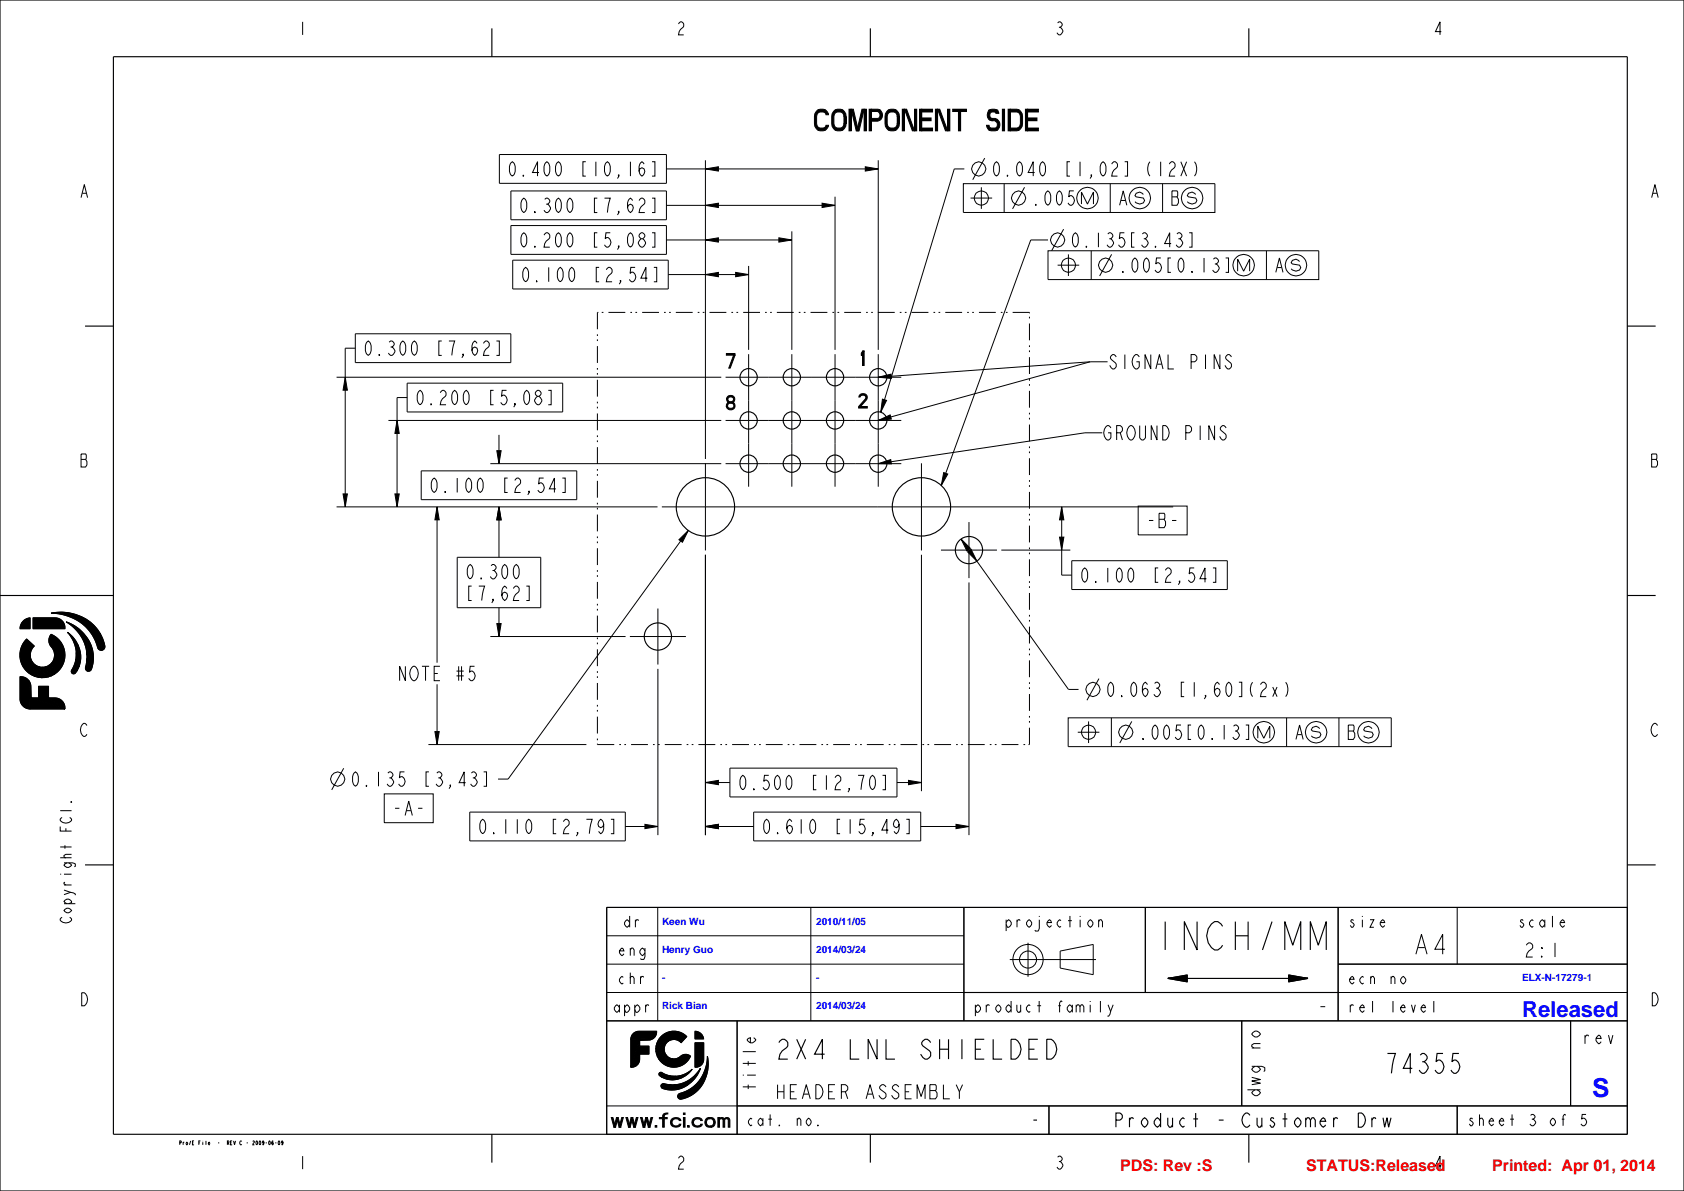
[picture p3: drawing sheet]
<svg xmlns="http://www.w3.org/2000/svg" width="297mm" height="210mm" viewBox="0 0 297 210" stroke-linecap="round" stroke-linejoin="round" font-family="sans-serif">
<defs><g id="words">
<text font-size="4.6" fill="#00f" x="280.8" y="193.4">S</text>
<text font-size="3.9" fill="#00f" x="268.5" y="179.3">Released</text>
<g font-size="2.8" fill="#f00">
<text x="197.6" y="206.5">PDS: Rev :S</text>
<text x="230.4" y="206.5">STATUS:Released</text>
<text x="263.2" y="206.5">Printed: Apr 01, 2014</text>
</g>
<g font-size="1.8" fill="#00f">
<text x="116.8" y="163.1">Keen Wu</text>
<text x="143.9" y="163.1">2010/11/05</text>
<text x="116.8" y="173">-</text>
<text x="116.8" y="168">Henry Guo</text>
<text x="143.9" y="173">-</text>
<text x="143.9" y="168">2014/03/24</text>
<text x="268.5" y="173">ELX-N-17279-1</text>
<text x="116.8" y="177.9">Rick Bian</text>
<text x="143.9" y="177.9">2014/03/24</text>
</g>
</g></defs>
<g fill="none" stroke="#000" stroke-width=".18">
<path d="M53.4 3.9v2.3M119.7 4.2l.3-.3h.2l.4 .3a.89 .89 0 0 1-.6 1l-.3 1h.9M186.5 4l.3-.1a.53 .53 0 0 1 .5 .5l-.3 .4a.69 .69 0 0 1 .4 .8 .69 .69 0 0 1-.6 .6l-.4-.4M186.8 4.8h.2M254.2 5.6h-1l.8-1.7v2.3M14.3 34.8l.6-2.3 .5 2.3M14.5 34.1h.7M88.1 27.2h29.4v5.1h-29.4zM90.1 28.7l.3-.2a1.72 1.72 0 0 1 0 2.6 1.8 1.8 0 0 1-.3-2.4zM90.1 33.7h27.4v5h-27.4zM90.1 39.8h27.4v5.1h-27.4zM92.1 35.2l.3-.3a1.72 1.72 0 0 1 0 2.6 1.8 1.8 0 0 1-.3-2.3z"/>
<path d="M92.3 30.8l.1 .3h-.1zM94.3 37.3l.1 .2h-.1zM95.1 30.4h-1.2l.9-1.9v2.6M96.1 35.2l.2-.3a.58 .58 0 0 1 .7 .7l-.4 .4a.76 .76 0 0 1 .5 .8 .76 .76 0 0 1-.8 .7l-.4-.4M96.2 28.7l.3-.2a1.72 1.72 0 0 1 0 2.6 1.8 1.8 0 0 1-.3-2.4zM96.3 36h.3M98.2 35.2l.3-.3a1.72 1.72 0 0 1 0 2.6 1.8 1.8 0 0 1-.3-2.3zM98.2 28.7l.3-.2a1.72 1.72 0 0 1 0 2.6 1.8 1.8 0 0 1-.3-2.4zM100.3 35.2l.2-.3a1.72 1.72 0 0 1 0 2.6 1.8 1.8 0 0 1-.2-2.3zM103.3 28.5h-.5v2.6h.5M105.1 28.5v2.6M105.3 34.9h-.5v2.6h.5"/>
<path d="M106.6 34.9h1l-.5 2.6M106.9 28.7l.2-.2a1.72 1.72 0 0 1 0 2.6 1.8 1.8 0 0 1-.2-2.4zM109.2 37.5l-.2-.2h.2v.2l-.3 .4M109.2 31.1l-.2-.3h.2v.3l-.3 .4M111.2 28.5v2.6M111.6 35.4l-.4-.5a1.72 1.72 0 0 0 0 2.6 .99 .99 0 0 0 .4-1.3l-.4-.2-.4 .2-.1 .4M112.7 35.4l.4-.5h.2l.4 .5a.98 .98 0 0 1-.6 1l-.3 .4-.1 .7h1M113.6 28.9l-.4-.4a1.72 1.72 0 0 0 0 2.6 .99 .99 0 0 0 .4-1.3l-.4-.2-.4 .2-.1 .4M115 34.9h.5v2.6h-.5M115 28.5h.5v2.6h-.5M117.5 36.2h29.8M117.5 29.8h37.4"/>
<path d="M124.4 36.2l2.3-.4v.8zM124.4 29.8l2.3-.4v.8zM124.4 28.3v52.6M145 35.8l2.3 .4-2.3 .4zM147.3 34.7v27M152.6 29.4l2.3 .4-2.3 .4zM154.9 28.3v33.4M169.9 32.4h44.4v5.1h-44.4zM170.1 29.8h-1.8l-13 42.9M171.2 34.9h3.8M173.1 33v3.8M173.7 27.9l-2.1 3.8"/>
<path d="M175.5 28.7l.2-.2a1.72 1.72 0 0 1 0 2.6 1.8 1.8 0 0 1-.2-2.4zM177.1 32.4v5.1M177.7 30.8l.1 .3h-.1zM179.6 28.7l.2-.2a1.72 1.72 0 0 1 0 2.6 1.8 1.8 0 0 1-.2-2.4zM180.7 33l-2.1 3.8M182.5 30.4h-1.2l.9-1.9v2.6M182.6 36l.2 .2h-.2zM183.6 28.7l.3-.2a1.72 1.72 0 0 1 0 2.6 1.8 1.8 0 0 1-.3-2.4zM184.5 33.9l.3-.2a1.72 1.72 0 0 1 0 2.5 1.8 1.8 0 0 1-.3-2.3zM186.6 33.9l.2-.2a1.72 1.72 0 0 1 0 2.5 1.8 1.8 0 0 1-.2-2.3zM188.7 28.5h-.5v2.6h.5M189.4 33.7h-.8l-.1 1 .2-.2a.85 .85 0 0 1 .8 .8 .85 .85 0 0 1-.8 .9l-.3-.4"/>
<path d="M190.5 28.5v2.6M190.7 36v-2.1l1.1 2.1 1-2.1v2.1M192.5 31.1l-.1-.3h.1v.3l-.2 .4M194.3 28.7l.2-.2a1.72 1.72 0 0 1 0 2.6 1.8 1.8 0 0 1-.2-2.4zM195.8 32.4v5.1M196.1 28.9l.3-.4h.3l.4 .4a.98 .98 0 0 1-.7 1.1l-.2 .4-.1 .7h1M197.5 36.2l.6-2.5 .6 2.5M197.7 35.3h.8M198.4 28.5h.5v2.6h-.5M201.7 34.3l-.7-.4-.6 .2-.2 .4 .2 .2 1.3 .2 .2 .4-.2 .5-.7 .2-.6-.2-.2-.2M202.8 28.5a2.26 2.26 0 0 0 0 2.6M204.7 28.5v2.6"/>
<path d="M205 32.4v5.1M206.2 28.9l.4-.4h.3l.3 .4a.98 .98 0 0 1-.6 1.1l-.2 .4-.2 .7h1M206.7 33.7h.9l.1 .2v.6l-.1 .2 .2 .4v.7l-.2 .4h-.9zM206.7 34.7h.9M208.3 28.5l1 2.6M209.3 28.5l-1 2.6M210.7 28.5a2.26 2.26 0 0 1 0 2.6M210.9 34.3l-.7-.4-.6 .2-.2 .4 .2 .2 1.3 .2 .2 .4-.2 .5-.7 .2-.6-.2-.2-.2M291.3 34.8l.6-2.3 .5 2.3M291.5 34.1h.7M62.7 58.9h27.4v5h-27.4zM90.4 45.9h27.5v5.1h-27.5z"/>
<path d="M92.1 41.3l.3-.3a1.72 1.72 0 0 1 0 2.6 1.8 1.8 0 0 1-.3-2.3zM92.5 47.4l.2-.3a1.72 1.72 0 0 1 0 2.6 1.8 1.8 0 0 1-.2-2.3zM94.3 43.4l.1 .2h-.1zM94.6 49.5l.1 .2h-.1zM95.9 41.5l.4-.5h.3l.4 .5a.98 .98 0 0 1-.7 1l-.2 .4-.2 .7h1.1M96.8 47.1v2.6M98.2 41.3l.3-.3a1.72 1.72 0 0 1 0 2.6 1.8 1.8 0 0 1-.3-2.3zM98.6 47.4l.2-.3a1.72 1.72 0 0 1 0 2.6 1.8 1.8 0 0 1-.2-2.3zM100.3 41.3l.2-.3a1.72 1.72 0 0 1 0 2.6 1.8 1.8 0 0 1-.2-2.3zM100.6 47.4l.2-.3a1.72 1.72 0 0 1 0 2.6 1.8 1.8 0 0 1-.2-2.3zM105.3 41h-.5v2.6h.5M105.7 47.1h-.5v2.6h.5"/>
<path d="M106.9 47.6l.4-.5h.3l.4 .5a.98 .98 0 0 1-.7 1l-.2 .4-.2 .7h1.1M107.6 41h-.7l-.2 1.1 .3-.2a.85 .85 0 0 1 .8 .8 .85 .85 0 0 1-.8 .9l-.4-.4M109.2 43.6l-.2-.2h.2v.2l-.3 .4M109.5 49.7l-.2-.2h.2v.2l-.3 .4M110.9 41.3l.3-.3a1.72 1.72 0 0 1 0 2.6 1.8 1.8 0 0 1-.3-2.3zM112 47.1h-.7l-.2 1.1 .3-.2a.85 .85 0 0 1 .7 .8 .85 .85 0 0 1-.7 .9l-.4-.4M112.8 42.3l.3-.2a.74 .74 0 0 1 .8 .7 .74 .74 0 0 1-.8 .8l-.3-.2a.66 .66 0 0 1 0-1.1zM113.1 42.1l-.4-.4a.58 .58 0 0 1 .6-.7l.4 .5v.2l-.4 .4M114.2 49h-1.2l.9-1.9v2.6M115 41h.5v2.6h-.5M115.3 47.1h.5v2.6h-.5M117.5 42.3h22.2"/>
<path d="M117.9 48.4h14.1M124.4 48.4l2.3-.4v.8zM124.4 42.3l2.3-.4v.8zM129.7 48l2.3 .4-2.3 .4zM132 46.9v14.8M137.4 41.9l2.3 .4-2.3 .4zM139.7 40.8v20.9M184.8 44.2h47.8v5.1h-47.8zM184.8 42.3h-3l-15.8 43.3M186.5 46.8h3.8M187.6 40.4l-2.1 3.8M188.4 44.9v3.8"/>
<path d="M189.4 41.3l.3-.3a1.72 1.72 0 0 1 0 2.6 1.8 1.8 0 0 1-.3-2.3zM191.6 43.4l.1 .2h-.1zM192.5 44.2v5.1M193.7 41v2.6M195.4 41.3l.2-.3a.58 .58 0 0 1 .7 .7l-.4 .4a.76 .76 0 0 1 .5 .8 .76 .76 0 0 1-.8 .7l-.4-.4M195.6 42.1h.3M196.1 44.9l-2.2 3.8M198 47.8l.1 .2h-.1zM198.3 41h-.8l-.1 1.1 .3-.2a.85 .85 0 0 1 .7 .8 .85 .85 0 0 1-.7 .9l-.4-.4M199.9 45.7l.3-.2a1.72 1.72 0 0 1 0 2.5 1.8 1.8 0 0 1-.3-2.3zM200.1 41h-.5v2.6h.5M201.5 41.3l.2-.3a.58 .58 0 0 1 .7 .7l-.4 .4a.76 .76 0 0 1 .5 .8 .76 .76 0 0 1-.8 .7l-.4-.4"/>
<path d="M201.7 42.1h.3M201.9 45.7l.3-.2a1.72 1.72 0 0 1 0 2.5 1.8 1.8 0 0 1-.3-2.3zM203.8 43.4l.1 .2h-.1zM204.7 45.5h-.7l-.2 1 .3-.2a.85 .85 0 0 1 .8 .9 .85 .85 0 0 1-.8 .8l-.4-.4M206.5 45.5h-.5v2.5h.5M206.6 42.9h-1.2l.9-1.9v2.6M207.6 41.3l.2-.3a.58 .58 0 0 1 .7 .7l-.4 .4a.76 .76 0 0 1 .5 .8 .76 .76 0 0 1-.8 .7l-.4-.4M207.8 42.1h.3M208 45.7l.3-.2a1.72 1.72 0 0 1 0 2.5 1.8 1.8 0 0 1-.3-2.3zM209.7 41h.5v2.6h-.5M210.2 47.8l.1 .2h-.1zM212.4 45.5v2.5"/>
<path d="M214 45.7l.3-.2a.58 .58 0 0 1 .6 .6l-.4 .4a.76 .76 0 0 1 .5 .9 .76 .76 0 0 1-.7 .6l-.4-.4M214.3 46.5h.2M216.2 45.5h.5v2.5h-.5M218.3 47.8v-2.1l1 2.1 1.1-2.1v2.1M223.4 44.2v5.1M225 48l.6-2.5 .7 2.5M225.3 47.2h.7M229.2 46.1l-.6-.4-.7 .2-.2 .4 .2 .2 1.3 .3 .2 .4-.2 .4-.6 .2-.7-.2-.2-.2M59.4 66.5h67.8M60.9 66.5l.4 2.3h-.8zM62.7 61.4h-1.8v28M64.7 60.3l.2-.2a1.72 1.72 0 0 1 0 2.6 1.8 1.8 0 0 1-.2-2.4z"/>
<path d="M66.9 62.5l.1 .2h-.1zM68.5 74.1h58.7M68.6 60.3l.3-.2a.58 .58 0 0 1 .6 .7l-.4 .4a.76 .76 0 0 1 .5 .8 .76 .76 0 0 1-.7 .7l-.4-.5M68.9 61.2h.2M70 74.1l.4 2.3h-.8zM70.8 60.3l.2-.2a1.72 1.72 0 0 1 0 2.6 1.8 1.8 0 0 1-.2-2.4zM71.8 70.1h-1.8v19.3M71.8 67.6h27.4v5h-27.4zM72.8 60.3l.3-.2a1.72 1.72 0 0 1 0 2.6 1.8 1.8 0 0 1-.3-2.4zM73.8 69l.3-.2a1.72 1.72 0 0 1 0 2.6 1.8 1.8 0 0 1-.3-2.4zM76 71.2l.1 .2h-.1zM77.6 69.3l.4-.5h.3l.4 .5a.98 .98 0 0 1-.7 1l-.2 .4-.2 .7h1.1"/>
<path d="M77.9 60.1h-.5v2.6h.5M79.2 60.1h1l-.5 2.6M79.9 69l.3-.2a1.72 1.72 0 0 1 0 2.6 1.8 1.8 0 0 1-.3-2.4zM81.7 62.7l-.1-.2h.1v.2l-.2 .4M82 69l.2-.2a1.72 1.72 0 0 1 0 2.6 1.8 1.8 0 0 1-.2-2.4zM84.1 60.5l-.4-.4a1.72 1.72 0 0 0 0 2.6 .99 .99 0 0 0 .4-1.3l-.4-.2-.3 .2-.2 .4M85.3 60.5l.4-.4h.2l.4 .4a.98 .98 0 0 1-.6 1.1l-.3 .4-.1 .7h1M87 68.8h-.5v2.6h.5M87.6 60.1h.5v2.6h-.5M87.6 79.5h.8l-.4 2.3zM88 76.7v5.1M89.3 68.8h-.7l-.2 1.1 .3-.2a.85 .85 0 0 1 .8 .8 .85 .85 0 0 1-.8 .9l-.4-.5"/>
<path d="M90.9 71.4l-.2-.2h.2v.2l-.3 .4M92.6 69l.3-.2a1.72 1.72 0 0 1 0 2.6 1.8 1.8 0 0 1-.3-2.4zM94.5 70.1l.3-.2a.74 .74 0 0 1 .8 .7 .74 .74 0 0 1-.8 .8l-.3-.2a.66 .66 0 0 1 0-1.1zM94.8 69.9l-.4-.4a.58 .58 0 0 1 .6-.7l.4 .5v.2l-.4 .4M96.7 68.8h.5v2.6h-.5M128 74.1h31M128 66.5h31M132 62.5v23.3M139.7 62.5v23.3M147.3 62.5v23.3M154.9 62.5v23.3M155.6 70.4l.8 .2-1.1 2.1z"/>
<path d="M14.3 80h.8l.1 .2-.1 .8 .2 .4v.6l-.2 .3h-.8zM14.3 81h.8M59.4 89.4h56.6M60.5 87.1h.8l-.4 2.3zM69.6 87.1h.8l-.4 2.3zM74.3 83h27.4v5.1h-27.4zM76.3 84.5l.3-.2a1.72 1.72 0 0 1 0 2.5 1.8 1.8 0 0 1-.3-2.3zM77.1 89.4l.4 2.3h-.8zM77.1 89.4v27.4M78.5 86.6l.1 .2h-.1zM80.6 84.3v2.5M80.6 98.3h14.8v8.9h-14.8z"/>
<path d="M82.4 84.5l.3-.2a1.72 1.72 0 0 1 0 2.5 1.8 1.8 0 0 1-.3-2.3zM82.7 99.7l.2-.2a1.72 1.72 0 0 1 0 2.6 1.8 1.8 0 0 1-.2-2.4zM84.4 84.5l.3-.2a1.72 1.72 0 0 1 0 2.5 1.8 1.8 0 0 1-.3-2.3zM86.5 81.8h40.7M86.6 99.7l.3-.2a.58 .58 0 0 1 .6 .7l-.4 .4a.76 .76 0 0 1 .5 .8 .76 .76 0 0 1-.7 .7l-.4-.4M88 89.4l.4 2.3h-.8zM88 89.4v8.9M88.8 99.7l.2-.2a1.72 1.72 0 0 1 0 2.6 1.8 1.8 0 0 1-.2-2.4zM89.5 84.3h-.5v2.5h.5M90.8 99.7l.3-.2a1.72 1.72 0 0 1 0 2.6 1.8 1.8 0 0 1-.3-2.4zM90.8 84.7l.4-.4h.2l.4 .4a.98 .98 0 0 1-.6 1.1l-.3 .4-.1 .6h1M93.3 86.8l-.1-.2h.1v.2l-.2 .5"/>
<path d="M95.9 84.3h-.8l-.1 1.1 .2-.3a.85 .85 0 0 1 .8 .9 .85 .85 0 0 1-.8 .8l-.3-.4M98 86.2h-1.1l.9-1.9v2.5M99.2 84.3h.5v2.5h-.5M116.7 89.4h90.2M119.7 95.2l1.7-1.7-1 2.1zM121.4 93.5l-31.8 43.9h-1.8M124.4 81.7v15.4M124.4 97.8v49.5M128 81.8h31M162.5 81.7v15.4M162.5 97.8v41.7M166 97h9.8"/>
<path d="M166.4 83.3l.8 .3-1.2 2zM170.9 92.1v9.8M176.6 97h12.2M186.9 94.7h.7l-.4 2.3zM187.2 89.4l.4 2.3h-.7zM187.2 89.4v12h1.8M189 98.9h27.5v5h-27.5zM200.7 89.2h8.7v5.1h-8.7zM202.6 91.8h.8M204.4 90.5h.9l.1 .2v.6l-.1 .3 .3 .4v.6l-.3 .4h-.9zM204.4 91.6h.9M206.7 91.8h.8"/>
<path d="M291.3 80h.8l.1 .2-.1 .8 .2 .4v.6l-.2 .3h-.8zM291.3 81h.8M3.5 119.3a1.77 1.77 0 0 1 1.6 .7l.2 5a1.76 1.76 0 0 1-1.8-1.8zM3.5 119.3a1.76 1.76 0 0 1 1.9 1.8v2h1.4v-2.1h1.8v2.1a2.42 2.42 0 0 1 2.6 .8l.3 1.1h-6.2a1.76 1.76 0 0 1-1.8-1.8zM4 109.6l.8-.6 .5-.1v2h-1.8l.1-.5zM4.1 109.5l.6-.4 .6-.2v2h-1.8a1.91 1.91 0 0 1 .6-1.4zM4.7 112.7l1.3 1.2-.3 .5-.3 .8-.2 3.6a4 4 0 0 1-.5-6.1zM4.7 112.7l1.3 1.2a2.14 2.14 0 0 0-.1 3.1 2.14 2.14 0 0 0 3 .1 2.14 2.14 0 0 0 .2-3 1.66 1.66 0 0 1-.1-2.3 4 4 0 0 1 1.9 5.7 4 4 0 0 1-5.9 1.1 4 4 0 0 1-.3-5.9zM5.3 115.6v3.2M5.3 115.6l-.1 3.2zM5.4 115.9l.3 .8 .5 2.6-1-.5zM5.7 116.7l.7 .6 .4 2.1-.6-.1z"/>
<path d="M5.8 108.9h3.9a1.75 1.75 0 0 1 1.8 2h-5.7zM6.4 117.3l.5 .3 .5 1.9-.6-.1zM6.9 117.6l.6 .1 .4 1.8h-.5zM7.5 117.7l.6-.1 .4 1.7-.6 .2zM8.1 117.6l.6-.3 .4 1.9-.6 .1zM8.7 117.3l.4-.4 .5 2-.5 .3zM9 108.1a8.2 8.2 0 0 1 8.6 3.5l.3 3.1-.5-.2a8.4 8.4 0 0 0-8.4-6.4zM9 108.1a7.9 7.9 0 0 1 9.5 5.8 .65 .65 0 0 1-.5 .8 .65 .65 0 0 1-.8-.5 8.3 8.3 0 0 0-8.2-6.1zM9 111.8a4 4 0 0 1 .6 7.1v-3.1a3.7 3.7 0 0 0-.9-2.3 1.66 1.66 0 0 1 .3-1.7zM9.6 115.8v3.1l-.5-2zM11.7 109.7a7.2 7.2 0 0 1 3.7 2.8l-.1 3a7.3 7.3 0 0 0-3.6-5.8zM11.7 109.7a6.9 6.9 0 0 1 4.6 7.5l-.2 .8a.55 .55 0 0 1-.7 .3 .55 .55 0 0 1-.3-.6 7.1 7.1 0 0 0-3.4-8z"/>
<path d="M11.9 111.5a5.4 5.4 0 0 1 1.8 2.2l.2 3.9-.4 .7v-3.3a5.8 5.8 0 0 0-1.6-3.5zM11.9 111.5a5 5 0 0 1 1.2 7.3 .42 .42 0 0 1-.4-.1 .42 .42 0 0 1-.1-.5 5.5 5.5 0 0 0-.7-6.7zM13.4 116.3l.1 2-.2 .4a.42 .42 0 0 1-.6 0 .42 .42 0 0 1-.1-.5l.6-1.1zM13.5 115v3.3l-.1-2zM13.7 113.7a4.8 4.8 0 0 1 .2 3.9zM15.3 116.1l.1 2.2-.3-.2v-.3zM15.4 112.5a5.6 5.6 0 0 1 .6 5.7l-.6 .1zM17.6 111.6l.6 1.2 .3 1.1-.1 .5-.5 .3zM71.5 117.5v2.5l-1-2.5v2.5M72.6 117.7l.3-.2a.84 .84 0 0 1 .8 .6 1.58 1.58 0 0 1-.6 1.9 .84 .84 0 0 1-.7-.6 1.66 1.66 0 0 1 .2-1.7zM74.4 117.5h1.3M75.1 117.5v2.5"/>
<path d="M76.6 118.8h.6M77.6 117.5h-1v2.5h1M80.5 119.2h1.3M80.5 118.3h1.3M80.9 117.5v2.5M81.4 117.5v2.5M83.2 103.3h-.5v2.6h.5M83.7 117.5h-.8l-.1 1 .3-.2a.85 .85 0 0 1 .7 .9 .85 .85 0 0 1-.7 .8l-.4-.4M84.4 103.3h1.1l-.5 2.6M84.8 101.9l.2 .2h-.2zM86.5 112.2h23.8M86.9 100.6h.2"/>
<path d="M87 105.9l-.1-.2h.1v.2l-.3 .4M87.6 109.9h.8l-.4 2.3zM88 107.2v5M89.4 103.8l-.4-.5a1.72 1.72 0 0 0 0 2.6 .99 .99 0 0 0 .4-1.3l-.4-.2-.4 .2-.1 .4M90.5 103.8l.4-.5h.3l.4 .5a.98 .98 0 0 1-.7 1l-.2 .4-.2 .7h1.1M92.8 103.3h.5v2.6h-.5M111.1 112.2h9.9M116 107.3v9.9M116 117.9v29.4M191.1 100.3l.2-.2a1.72 1.72 0 0 1 0 2.6 1.8 1.8 0 0 1-.2-2.4zM193.2 102.5l.1 .2h-.1zM195.4 100.1v2.6"/>
<path d="M197.2 100.3l.2-.2a1.72 1.72 0 0 1 0 2.6 1.8 1.8 0 0 1-.2-2.4zM199.2 100.3l.2-.2a1.72 1.72 0 0 1 0 2.6 1.8 1.8 0 0 1-.2-2.4zM204.3 100.1h-.5v2.6h.5M205.5 100.6l.4-.5h.3l.4 .5a.98 .98 0 0 1-.7 1l-.2 .4-.2 .7h1.1M208.1 102.7l-.2-.2h.2v.2l-.3 .4M210.6 100.1h-.7l-.2 1.1 .3-.2a.85 .85 0 0 1 .7 .8 .85 .85 0 0 1-.7 .9l-.4-.4M212.8 102h-1.2l.9-1.9v2.6M213.9 100.1h.5v2.6h-.5M5.1 120l.3 .5v2.6l6.1 1.9h-6.2zM5.4 120.5v2.6zM6.8 121h1.8v2.1l2.9 1.9-6.1-1.9h1.4zM8.6 123.1h1.1a1.77 1.77 0 0 1 1.8 1.9z"/>
<path d="M15.3 127.9l-.3-.4a1.2 1.2 0 0 0-.6 2l.4 .3h.2l.3-.3M60.6 135.5l-2.1 3.8M62.4 136.3l.3-.2a1.72 1.72 0 0 1 0 2.5 1.8 1.8 0 0 1-.3-2.3zM64.6 138.4l.1 .2h-.1zM66.8 136.1v2.5M67.8 140h8.6v5.1h-8.6zM68.4 136.3l.3-.2a.58 .58 0 0 1 .6 .6l-.4 .5a.76 .76 0 0 1 .5 .8 .76 .76 0 0 1-.7 .6l-.4-.4M68.7 137.2h.2M71.3 136.1h-.7l-.2 1.1 .3-.3a.85 .85 0 0 1 .8 .9 .85 .85 0 0 1-.8 .8l-.4-.4M75.6 131.3h27.8M75.6 136.1h-.5v2.5h.5M76.7 129h.8l-.4 2.3z"/>
<path d="M77 136.3l.3-.2a.58 .58 0 0 1 .6 .6l-.4 .5a.76 .76 0 0 1 .6 .8 .76 .76 0 0 1-.8 .6l-.4-.4M77.1 120.7v10.6M77.3 137.2h.2M79.5 138.6l-.2-.2h.2v.2l-.3 .5M82.1 138h-1.1l.9-1.9v2.5M83.1 136.3l.3-.2a.58 .58 0 0 1 .6 .6l-.4 .5a.76 .76 0 0 1 .6 .8 .76 .76 0 0 1-.8 .6l-.4-.4M83.4 137.2h.2M85.3 136.1h.5v2.5h-.5M124.4 138l2.3-.4v.8zM124.4 138h4.3M128.7 135.4h29.5v5.1h-29.5zM130.8 136.9l.2-.2a1.72 1.72 0 0 1 0 2.5 1.8 1.8 0 0 1-.2-2.3z"/>
<path d="M132.9 139l.1 .2h-.1zM135.6 136.7h-.8l-.1 1.1 .3-.2a.85 .85 0 0 1 .7 .8 .85 .85 0 0 1-.7 .8l-.4-.4M136.9 136.9l.2-.2a1.72 1.72 0 0 1 0 2.5 1.8 1.8 0 0 1-.2-2.3zM138.9 136.9l.2-.2a1.72 1.72 0 0 1 0 2.5 1.8 1.8 0 0 1-.2-2.3zM144 136.7h-.5v2.5h.5M145.7 136.7v2.5M147.3 137.1l.4-.4h.2l.4 .4a.98 .98 0 0 1-.6 1.1l-.3 .4-.1 .6h1M149.8 139.2l-.1-.2h.1v.2l-.2 .5M151.3 136.7h1.1l-.6 2.5M153.6 136.9l.3-.2a1.72 1.72 0 0 1 0 2.5 1.8 1.8 0 0 1-.3-2.3zM155.7 136.7h.5v2.5h-.5M158.2 138h4.3"/>
<path d="M160.2 137.6l2.3 .4-2.3 .4zM188.4 126.6h57v5h-57zM190.1 129.1h3.8M192 127.2v3.8M196 126.6v5M199.6 127.2l-2.1 3.8M201.6 130.2l.1 .2h-.1zM203.5 128.1l.2-.3a1.72 1.72 0 0 1 0 2.6 1.8 1.8 0 0 1-.2-2.3zM205.5 128.1l.2-.3a1.72 1.72 0 0 1 0 2.6 1.8 1.8 0 0 1-.2-2.3zM208.3 127.8h-.8l-.1 1.1 .3-.2a.85 .85 0 0 1 .7 .8 .85 .85 0 0 1-.7 .9l-.4-.4M210.1 127.8h-.5v2.6h.5M211.6 128.1l.2-.3a1.72 1.72 0 0 1 0 2.6 1.8 1.8 0 0 1-.2-2.3z"/>
<path d="M213.7 130.2l.2 .2h-.2zM215.9 127.8v2.6M217.6 128.1l.2-.3a.58 .58 0 0 1 .6 .7l-.3 .4a.76 .76 0 0 1 .5 .8 .76 .76 0 0 1-.8 .7l-.4-.4M217.8 128.9h.3M219.7 127.8h.5v2.6h-.5M221.8 130.2v-2.1l1.1 2.1 1-2.1v2.1M226.9 126.6v5M228.6 130.4l.6-2.6 .6 2.6M228.8 129.5h.8M232.8 128.5l-.7-.4-.6 .2-.2 .4 .2 .2 1.3 .2 .2 .4-.2 .5-.7 .2-.6-.2-.2-.3M236.1 126.6v5M237.8 127.8h.9l.1 .3v.6l-.1 .2 .2 .4v.7l-.2 .4h-.9z"/>
<path d="M237.8 128.9h.9M242 128.5l-.7-.4-.6 .2-.2 .4 .2 .2 1.3 .2 .2 .4-.2 .5-.7 .2-.6-.2-.2-.3M292.3 127.9l-.3-.4a1.2 1.2 0 0 0-.6 2l.4 .3h.2l.3-.3M10.6 145.7v.8h2M10.6 154.1h.2M10.6 151.2h2M10.6 149.3h2M10.6 142.9h2M11 144.1l-.4 .3a1.06 1.06 0 0 0 1 .7 1.06 1.06 0 0 0 1-.7l-.3-.3M11.3 157.7l1.2-.4 .5 .1 .3 .2v.2M11.3 152.1l1.8 .1 .2 .1v.4l-.2 .1M11.3 159.3h2"/>
<path d="M11.3 156.9l1.2 .4M11.3 156h1.3M11.3 154.1h1.3M11.5 155.5l-.2 .1v.2l.3 .2M11.5 149v.6M11.6 146v.5M11.8 159.3l-.5-.4a.7 .7 0 0 1 .7-.4 .7 .7 0 0 1 .6 .6l-.5 .2M11.8 152.1l-.5 .4a.74 .74 0 0 0 .7 .5 .74 .74 0 0 0 .6-.5l-.5-.4M12.5 141.4l.1-.1zM12.6 150.6h-1l-.3 .2 .2 .4h.1M69.7 142.5h.7M71.5 143.8l.6-2.6 .6 2.6"/>
<path d="M71.7 142.9h.8M73.7 142.5h.8M82.9 143.2h27.4v5.1h-27.4zM84.9 144.7l.2-.2a1.72 1.72 0 0 1 0 2.5 1.8 1.8 0 0 1-.2-2.3zM87 146.8l.2 .2h-.2zM89.2 144.5v2.5M91.2 144.5v2.5M93 144.7l.3-.2a1.72 1.72 0 0 1 0 2.5 1.8 1.8 0 0 1-.3-2.3zM98.1 144.5h-.5v2.5h.5M99.4 144.9l.3-.4h.3l.4 .4a.98 .98 0 0 1-.7 1l-.2 .5-.1 .6h1M101.9 147l-.1-.2h.1v.2l-.3 .4M103.4 144.5h1l-.5 2.5"/>
<path d="M106.5 145.3l-.2 .4-.3 .2-.4-.2a.99 .99 0 0 1 .4-1.2 1.72 1.72 0 0 1 0 2.5l-.4-.4M107.7 144.5h.6v2.5h-.6M110.3 145.7h5.7M113.7 145.3l2.3 .4-2.3 .4zM124.4 145.7l2.3-.4v.8zM124.4 145.7h5.1M11 161.7l-.4 .3a1.06 1.06 0 0 0 1 .7 1.06 1.06 0 0 0 1-.7l-.3-.3M11.5 160.3a.72 .72 0 0 1 1.1 .2 .74 .74 0 0 1-.6 .5 .74 .74 0 0 1-.7-.5zM14.4 175a.79 .79 0 0 1 .9 .6 1.43 1.43 0 0 1-.4 1.7h-.5zM107 160h180v40h-180zM107 175h180M107 170h63"/>
<path d="M107 165h63M116 160v20M143 160v20M170 160v20M178.1 169.2h15.2M181.3 166.2v6M187 167.7l5.8-1.2v5.4l-5.8-1.2zM202 160v15M236 170h51M236 160v20M257 160v10M291.4 175a.79 .79 0 0 1 .9 .6 1.43 1.43 0 0 1-.4 1.7h-.5z"/>
<path d="M107 195h180M107 180h180M111.3 183.2l3.9-.1-.4 .2-2 .1-1.5 4.8zM111.5 182.4l.7-.5 .5-.1h3.1a1.4 1.4 0 0 1-1.4 1.6h-1.6v1.1h1.6v1.4h-1.6a1.82 1.82 0 0 1-.9 2.2l-.6 .1v-5zM111.6 182.3l.4-.3 .5-.2h3.3l-.1 .7-.5 .6-3.9 .1 .1-.5zM112.8 183.4l2-.1zM112.8 183.4v1.1h1.6v1.4h-1.6l-1.5 2.3zM112.8 185.9v.9a1.41 1.41 0 0 1-1.5 1.4zM115.7 184.9l1.5-.3-.1 .4-1.4 .4zM115.7 185.4l1.4-.4 .1 .5-1.4 .3zM115.7 184.4l1.7-.3-.2 .5-1.5 .3zM115.8 185.8l1.4-.3 .2 .5-1.5 .3z"/>
<path d="M115.8 184l2.1-.4-.5 .5-1.7 .3zM115.9 186.3l1.5-.3 .4 .3-1.7 .4zM116.1 186.7h2.6a2.99 2.99 0 0 0 1.8-.7l.7-.1 .6 .3a3.2 3.2 0 0 1-5.7 .5zM116.1 186.7l1.7-.4 .9 .4zM116.3 183.2l2.3 .1-.7 .3-2.1 .4zM116.3 183.2l2.5 .1zM116.3 183.2h2.5M116.3 189.2l.3-.1a4.4 4.4 0 0 0 5.5-.6 4 4 0 0 1-5.9 1zM116.3 189.2l.3-.1 1.6 .6-1.6 .1-.4-.2zM116.5 182.9a3.2 3.2 0 0 1 4.6-.1l-1 1.1a1.72 1.72 0 0 0-2.4-.2 1.72 1.72 0 0 0-.1 2.5 1.72 1.72 0 0 0 2.4 .1 1.33 1.33 0 0 1 1.8-.1 3.2 3.2 0 0 1-4.6 1.5 3.2 3.2 0 0 1-.7-4.8zM116.5 182.8a3.2 3.2 0 0 1 4.6 0l-1 1.1-.3-.4-.7-.2-2.8-.1zM116.6 189.8l3.3-.1 1.3-.5 .9-.7a4.3 4.3 0 0 1-1.8 1.5l-3.1 .1z"/>
<path d="M116.6 189.8h2.6zM116.6 191.3h4.6a4.3 4.3 0 0 1-4.6 .4zM116.7 191.2l.3-.1 1.4 .2h-1.8zM116.7 191.2l.2-.1a5.8 5.8 0 0 0 6.6-2.7 5.2 5.2 0 0 1-6.8 3.4l-.1-.4zM117.2 190.1l3.1-.1a3.8 3.8 0 0 1-3.1 .1zM118.8 191.3a5.8 5.8 0 0 0 4.7-2.9 5.8 5.8 0 0 1-2.3 2.9zM119.5 193.3l2.4-.2-1.8 .7-.4-.1zM122.6 181.8l.6 .2 .4 .3 .5 .9h-1.5zM122.6 183.9h1.5v2.9a1.4 1.4 0 0 1-1.5 1.4zM122.6 181.8a1.53 1.53 0 0 1 1.5 1.4h-1.5zM124.8 186.2a6.6 6.6 0 0 1-2.9 6.9l-2.4 .2 .1-.3a7 7 0 0 0 4.6-4.1 7.2 7.2 0 0 0 .6-2.7zM124.8 186.2a6.4 6.4 0 0 1-4.7 7.6 .52 .52 0 0 1-.6-.4 .52 .52 0 0 1 .4-.6 6.7 6.7 0 0 0 4.9-6.6z"/>
<path d="M130 180v20M185 195v5M219 180v15M257 195v5M277 180v15M31.7 201.5l.3-.1-.1-.2h-.2v.7M32.3 201.4v.5M32.5 201.5l-.1-.1-.1 .1M33.6 201.2l-.2 .7M33.9 201.5h.2M34.2 201.2h-.3v.7h.3M35.1 201.5h.1"/>
<path d="M35.3 201.2h-.2v.7M35.8 201.2h.1M35.8 201.4v.5M36.3 201.2v.7M36.7 201.6h.3l-.1-.2-.2 .3 .2 .2 .1-.2M38.5 201.5h.2M40.1 201.5l.3-.1-.1-.2h-.2v.7M40.3 201.5l.1 .4M40.7 201.5h.1M40.9 201.2h-.2v.7h.2M41.2 201.2l.2 .7 .1-.7M42.6 201.3l-.1-.1a.33 .33 0 0 0-.2 .3 .33 .33 0 0 0 .3 .3v-.1"/>
<path d="M43.5 201.5h.2M44.6 201.3l.1-.1 .2 .1-.3 .6h.3M45.2 201.2h.2v.2l-.1 .5-.2-.3zM45.8 201.2l.2 .2-.2 .5-.1-.3zM46.5 201.4l-.1 .2-.1-.1v-.3l.2 .1v.3l-.1 .3-.1-.2M46.9 201.5h.2M47.5 201.2h.1l.1 .2-.2 .5-.1-.3zM48.2 201.3l-.1-.1-.2 .2 .1 .3 .2 .1v-.3h-.1l-.2 .1M48.5 201.5h.2M49.1 201.2h.2v.2l-.1 .5-.1-.3zM49.9 201.4l-.1 .2-.1-.1v-.3l.2 .1v.3l-.1 .3-.1-.2M53.4 203.9v2.3"/>
<path d="M119.7 204.2l.3-.3h.2l.4 .3a.89 .89 0 0 1-.6 1l-.3 1h.9M186.5 204l.3-.1a.53 .53 0 0 1 .5 .5l-.3 .4a.69 .69 0 0 1 .4 .8 .69 .69 0 0 1-.6 .6l-.4-.4M186.8 204.8h.2M254.2 205.6h-1l.8-1.7v2.3"/>
<circle cx="172.6" cy="29.8" r="1.25"/>
<circle cx="173.1" cy="34.9" r="1.26"/>
<circle cx="179.6" cy="34.9" r="1.25"/>
<circle cx="191.8" cy="34.9" r="1.89"/>
<circle cx="201" cy="34.9" r="1.89"/>
<circle cx="210.2" cy="34.9" r="1.89"/>
<circle cx="186.5" cy="42.3" r="1.25"/>
<circle cx="188.4" cy="46.7" r="1.26"/>
<circle cx="195" cy="46.8" r="1.25"/>
<circle cx="219.3" cy="46.8" r="1.89"/>
<circle cx="228.6" cy="46.8" r="1.89"/>
<circle cx="59.5" cy="137.4" r="1.25"/>
<circle cx="192" cy="129.1" r="1.26"/>
<circle cx="198.5" cy="129.1" r="1.25"/>
<circle cx="222.9" cy="129.1" r="1.89"/>
<circle cx="232.1" cy="129.1" r="1.89"/>
<circle cx="241.3" cy="129.1" r="1.89"/>
<circle cx="181.3" cy="169.2" r="2.67"/>
<circle cx="181.3" cy="169.2" r="1.5"/>
<circle cx="32.9" cy="201.6" r=".18"/>
</g>
<g fill="none" stroke="#000" stroke-width=".2">
<path d="M0 0h297v210h-297zM20 10h267v190h-267zM86.8 5v5M153.5 5v5M220.2 5v5M15 57.5h5M287 57.5h5M0 105h20M287 105h5M15 152.5h5M287 152.5h5M170 175h66"/>
<path d="M170 160v20M202 160v15M206 172.5l3.4-.6v.6zM206 172.5h3.4v.6zM206 172.5l3.4-.6v1.2zM206 172.5h24.7M227.3 171.9l3.4 .6h-3.4zM227.3 172.5h3.4l-3.4 .6zM227.3 171.9l3.4 .6-3.4 .6zM236 170h51M236 160v20M287 160h-180v40"/>
<path d="M107 180h180M130 195h157M130 180v20M185 195v5M219 180v15M257 195v5M277 180v15M86.8 200v5M153.5 200v5M220.2 200v5"/>
<circle cx="132" cy="66.5" r="1.52"/>
<circle cx="132" cy="74.1" r="1.52"/>
<circle cx="139.7" cy="66.5" r="1.52"/>
<circle cx="139.7" cy="74.1" r="1.52"/>
<circle cx="147.3" cy="66.5" r="1.52"/>
<circle cx="147.3" cy="74.1" r="1.52"/>
<circle cx="154.9" cy="66.5" r="1.52"/>
<circle cx="154.9" cy="74.1" r="1.52"/>
<circle cx="124.4" cy="89.4" r="5.1"/>
<circle cx="132" cy="81.8" r="1.52"/>
<circle cx="139.7" cy="81.8" r="1.52"/>
<circle cx="147.3" cy="81.8" r="1.52"/>
<circle cx="154.9" cy="81.8" r="1.52"/>
<circle cx="162.5" cy="89.4" r="5.1"/>
<circle cx="170.9" cy="97" r="2.4"/>
<circle cx="116" cy="112.2" r="2.4"/>
</g>
<g fill="#000">
<path d="M124.4 36.2l2.3-.4v.8zM124.4 29.8l2.3-.4v.8zM145 35.8l2.3 .4-2.3 .4zM152.6 29.4l2.3 .4-2.3 .4zM124.4 48.4l2.3-.4v.8zM124.4 42.3l2.3-.4v.8zM129.7 48l2.3 .4-2.3 .4zM137.4 41.9l2.3 .4-2.3 .4zM60.9 66.5l.4 2.3h-.8zM70 74.1l.4 2.3h-.8zM155.6 70.4l.8 .2-1.1 2.1zM60.5 87.1h.8l-.4 2.3z"/>
<path d="M69.6 87.1h.8l-.4 2.3zM77.1 89.4l.4 2.3h-.8zM88 89.4l.4 2.3h-.8zM87.6 79.5h.8l-.4 2.3zM119.7 95.2l1.7-1.7-1 2.1zM166.4 83.3l.8 .3-1.2 2zM187.2 89.4l.4 2.3h-.7zM186.9 94.7h.7l-.4 2.3zM4.7 112.7l1.3 1.2-.3 .5-.3 .8-.2 3.6a4 4 0 0 1-.5-6.1zM4.1 109.5l.6-.4 .6-.2v2h-1.8a1.91 1.91 0 0 1 .6-1.4zM5.4 115.9l.3 .8 .5 2.6-1-.5zM5.7 116.7l.7 .6 .4 2.1-.6-.1z"/>
<path d="M6.4 117.3l.5 .3 .5 1.9-.6-.1zM6.9 117.6l.6 .1 .4 1.8h-.5zM7.5 117.7l.6-.1 .4 1.7-.6 .2zM8.1 117.6l.6-.3 .4 1.9-.6 .1zM9 111.8a4 4 0 0 1 .6 7.1v-3.1a3.7 3.7 0 0 0-.9-2.3 1.66 1.66 0 0 1 .3-1.7zM8.7 117.3l.4-.4 .5 2-.5 .3zM9 108.1a8.2 8.2 0 0 1 8.6 3.5l.3 3.1-.5-.2a8.4 8.4 0 0 0-8.4-6.4zM9.6 115.8v3.1l-.5-2zM5.8 108.9h3.9a1.75 1.75 0 0 1 1.8 2h-5.7zM11.7 109.7a7.2 7.2 0 0 1 3.7 2.8l-.1 3a7.3 7.3 0 0 0-3.6-5.8zM11.9 111.5a5.4 5.4 0 0 1 1.8 2.2l.2 3.9-.4 .7v-3.3a5.8 5.8 0 0 0-1.6-3.5zM13.4 116.3l.1 2-.2 .4a.42 .42 0 0 1-.6 0 .42 .42 0 0 1-.1-.5l.6-1.1z"/>
<path d="M13.5 115v3.3l-.1-2zM13.7 113.7a4.8 4.8 0 0 1 .2 3.9zM15.3 116.1l.1 2.2-.3-.2v-.3zM15.4 112.5a5.6 5.6 0 0 1 .6 5.7l-.6 .1zM17.6 111.6l.6 1.2 .3 1.1-.1 .5-.5 .3zM87.6 109.9h.8l-.4 2.3zM3.5 119.3a1.77 1.77 0 0 1 1.6 .7l.2 5a1.76 1.76 0 0 1-1.8-1.8zM5.1 120l.3 .5v2.6l6.1 1.9h-6.2zM5.4 120.5v2.6zM6.8 121h1.8v2.1l2.9 1.9-6.1-1.9h1.4zM8.6 123.1h1.1a1.77 1.77 0 0 1 1.8 1.9zM76.7 129h.8l-.4 2.3z"/>
<path d="M124.4 138l2.3-.4v.8zM160.2 137.6l2.3 .4-2.3 .4zM113.7 145.3l2.3 .4-2.3 .4zM124.4 145.7l2.3-.4v.8zM206 172.5l3.4-.6v.6zM206 172.5h3.4v.6zM227.3 171.9l3.4 .6h-3.4zM227.3 172.5h3.4l-3.4 .6zM112.8 185.9v.9a1.41 1.41 0 0 1-1.5 1.4zM111.6 182.3l.4-.3 .5-.2h3.3l-.1 .7-.5 .6-3.9 .1 .1-.5zM112.8 183.4v1.1h1.6v1.4h-1.6l-1.5 2.3zM112.8 183.4l2-.1z"/>
<path d="M111.3 183.2l3.9-.1-.4 .2-2 .1-1.5 4.8zM116.3 189.2l.3-.1 1.6 .6-1.6 .1-.4-.2zM116.7 191.2l.3-.1 1.4 .2h-1.8zM115.7 184.9l1.5-.3-.1 .4-1.4 .4zM115.7 185.4l1.4-.4 .1 .5-1.4 .3zM115.7 184.4l1.7-.3-.2 .5-1.5 .3zM115.8 185.8l1.4-.3 .2 .5-1.5 .3zM115.8 184l2.1-.4-.5 .5-1.7 .3zM115.9 186.3l1.5-.3 .4 .3-1.7 .4zM116.3 183.2l2.3 .1-.7 .3-2.1 .4zM116.1 186.7l1.7-.4 .9 .4zM116.6 191.3h4.6a4.3 4.3 0 0 1-4.6 .4z"/>
<path d="M116.6 189.8h2.6zM116.5 182.8a3.2 3.2 0 0 1 4.6 0l-1 1.1-.3-.4-.7-.2-2.8-.1zM117.2 190.1l3.1-.1a3.8 3.8 0 0 1-3.1 .1zM116.1 186.7h2.6a2.99 2.99 0 0 0 1.8-.7l.7-.1 .6 .3a3.2 3.2 0 0 1-5.7 .5zM119.5 193.3l2.4-.2-1.8 .7-.4-.1zM116.6 189.8l3.3-.1 1.3-.5 .9-.7a4.3 4.3 0 0 1-1.8 1.5l-3.1 .1zM122.6 183.9h1.5v2.9a1.4 1.4 0 0 1-1.5 1.4zM118.8 191.3a5.8 5.8 0 0 0 4.7-2.9 5.8 5.8 0 0 1-2.3 2.9zM122.6 181.8l.6 .2 .4 .3 .5 .9h-1.5zM124.8 186.2a6.6 6.6 0 0 1-2.9 6.9l-2.4 .2 .1-.3a7 7 0 0 0 4.6-4.1 7.2 7.2 0 0 0 .6-2.7z"/>
</g>
<path d="M105.4 55.1v76.2M181.6 55.1h-76.2M105.4 131.3h76.2M181.6 131.3v-76.2" fill="none" stroke="#000" stroke-width=".18" stroke-dasharray="3 .9 .3 .6 .3 .9" stroke-linecap="butt"/>
<!-- layer: ALL_DETAILS -->
<g fill="none" stroke="#000" stroke-width=".18">
<path d="M109.3 177.7l-.5-.5-.5 .5v.3l.5 .5 .5-.5M109.3 167.7h.7l-.1-.4-.2-.1-.4 .5v.3l.4 .5 .3-.3M109.3 177.2v1.3M109.9 172.3l-.2-.1-.4 .5v.3l.2 .3 .2 .2 .2-.2M110.1 177.7l.5-.5 .5 .5a.69 .69 0 0 1-.7 .8l-.3-.5M110.1 177.2v2M111.1 162.7l-.5-.5-.5 .5v.3l.5 .5 .5-.5M111.1 161.5v2M111.2 172.5v-.2l.4-.1 .2 .3v1M111.2 167.5l.2-.3h.2l.2 .3v1M111.2 167.2v1.3M111.2 171.5v2"/>
<path d="M111.9 177.7l.5-.5 .5 .5a.69 .69 0 0 1-.7 .8l-.3-.5M111.9 177.2v2M112.1 162.2v1.3M112.6 162.3l-.1-.1h-.2l-.2 .3M113 172.2v1.3M113.5 172.3l-.1-.1h-.2l-.2 .3M113.8 167.7l-.5-.5-.4 .5v.3l.4 .5 .5-.5M113.8 167.2v1.5l-.2 .3-.1 .2h-.4l-.1-.2M113.9 177.2v1.3M114.4 177.3l-.1-.1h-.2l-.2 .3M117.9 176.5h.7l.1 .2-.1 .6 .3 .4v.5l-.3 .3h-.7zM117.9 171.5h.7l.1 .2-.1 .6 .3 .4v.5l-.3 .3h-.7z"/>
<path d="M117.9 166.5h.7l.1 .2-.1 .6 .3 .4v.5l-.3 .3h-.7zM117.9 177.3h.7M117.9 172.3h.7M117.9 167.3h.7M117.9 161.5h1.1M118.4 161.5v2M120 178.3l.1 .2h-.1zM120 173.3l.1 .2h-.1zM120 168.3l.1 .2h-.1zM120 163.3l.1 .2h-.1zM121.3 176.5h.7l.1 .2-.1 .6 .2 .4v.5l-.2 .3h-.7zM121.3 171.5h.7l.1 .2-.1 .6 .2 .4v.5l-.2 .3h-.7z"/>
<path d="M121.3 166.5h.7l.1 .2-.1 .6 .2 .4v.5l-.2 .3h-.7zM121.3 177.3h.7M121.3 172.3h.7M121.3 167.3h.7M121.4 161.5a1 1 0 0 1 .9 .6 1 1 0 0 1-.2 1.1l-.3 .3h-.4zM123.1 177.5h.5l.4-.3v-.4l-.4-.3h-.5v2M123.1 172.5h.5l.4-.3v-.4l-.4-.3h-.5v2M123.1 167.5h.5l.4-.3v-.4l-.4-.3h-.5v2M123.5 161.5v2M123.6 177.5l.4 1M123.6 172.5l.4 1M123.6 167.5l.4 1"/>
<path d="M124.7 163.5l.5-2 .6 2M124.8 176.5v1.7l.3 .3h.2l.3-.3v-1.7M124.8 171.5v1.7l.3 .3h.2l.3-.3v-1.7M124.8 166.5v1.7l.3 .3h.2l.3-.3v-1.7M124.9 162.8h.6M126.4 176.5h.7l.1 .2-.1 .6 .3 .4v.5l-.3 .3h-.7zM126.4 171.5h.7l.1 .2-.1 .6 .3 .4v.5l-.3 .3h-.7zM126.4 166.5h.7l.1 .2-.1 .6 .3 .4v.5l-.3 .3h-.7zM126.4 163.5v-2l.5 1.7 .6-1.7v2M126.4 177.3h.7M126.4 172.3h.7M126.4 167.3h.7"/>
<path d="M128.1 178.5l.5-2 .6 2M128.1 173.5l.5-2 .6 2M128.1 168.5l.5-2 .6 2M128.3 161.7l.2-.2a1.04 1.04 0 0 1 .8 1 1.04 1.04 0 0 1-.8 1l-.2-.2a1.25 1.25 0 0 1 0-1.6zM128.3 177.8h.6M128.3 172.8h.6M128.3 167.8h.6M129.9 166.5v2M129.9 171.5v2M129.9 176.5v2M130.3 177.2l.4 1.3M130.3 172.2l.4 1.3"/>
<path d="M130.3 167.2l.4 1.3M130.7 161.5v2l-.8-2v2M130.7 176.5l-.8 1.2M130.7 171.5l-.8 1.2M130.7 166.5l-.8 1.2M131.6 161.5a1 1 0 0 1 .9 .6 1 1 0 0 1-.2 1.1l-.3 .3h-.4zM131.6 177.5h.5M131.6 172.5h.5M131.6 167.5h.5M132.4 176.5h-.8v2h.8M132.4 171.5h-.8v2h.8M132.4 166.5h-.8v2h.8"/>
<path d="M133.3 177.5h.5l.3-.3v-.4l-.3-.3h-.5v2M133.3 172.5h.5l.3-.3v-.4l-.3-.3h-.5v2M133.3 167.5h.5l.3-.3v-.4l-.3-.3h-.5v2M133.8 177.5l.3 1M133.8 172.5l.3 1M133.8 167.5l.3 1M145 176.5h.9l-.5 2M145 171.5h.9l-.5 2M145 166.8l.3-.3h.2l.4 .3a.77 .77 0 0 1-.6 .9l-.3 .8h.9M145 161.8l.3-.3h.2l.4 .3a.77 .77 0 0 1-.6 .9l-.3 .8h.9M147.4 176.5l-.6 2M147.4 171.5l-.6 2"/>
<path d="M147.4 166.5l-.6 2M147.4 161.5l-.6 2M148.4 166.8l.3-.3h.2l.3 .3a.77 .77 0 0 1-.5 .9l-.3 .8h.8M148.4 161.8l.3-.3h.2l.3 .3a.77 .77 0 0 1-.5 .9l-.3 .8h.8M149.1 176.8l-.3-.3a1.3 1.3 0 0 0 0 2 .65 .65 0 0 0 .4-.6 .65 .65 0 0 0-.4-.6l-.3 .2-.1 .3M149.1 171.8l-.3-.3a1.3 1.3 0 0 0 0 2 .65 .65 0 0 0 .4-.6 .65 .65 0 0 0-.4-.6l-.3 .2-.1 .3M150.8 176.5l-.6 2M150.8 171.5l-.6 2M151.1 168h-1l.7-1.5v2M151.1 163h-1l.7-1.5v2M152.5 166.5l-.6 2M152.5 161.5l-.6 2"/>
<path d="M152.6 177.2l-.1 .3-.3 .2-.3-.2a.76 .76 0 0 1 .3-1 1.3 1.3 0 0 1 0 2l-.3-.3M152.6 172.2l-.1 .3-.3 .2-.3-.2a.76 .76 0 0 1 .3-1 1.3 1.3 0 0 1 0 2l-.3-.3M153.6 177.5l.2-.2a.55 .55 0 0 1 .7 .7 .55 .55 0 0 1-.9 .3 .51 .51 0 0 1 0-.8zM153.6 172.5l.2-.2a.55 .55 0 0 1 .7 .7 .55 .55 0 0 1-.9 .3 .51 .51 0 0 1 0-.8zM153.8 177.3l-.3-.3a.47 .47 0 0 1 .5-.5l.3 .3v.2l-.3 .3M153.8 172.3l-.3-.3a.47 .47 0 0 1 .5-.5l.3 .3-.1 .4-.2 .1M154.3 167.2l-.1 .3-.3 .2-.3-.2a.76 .76 0 0 1 .3-1 1.3 1.3 0 0 1 0 2l-.3-.3M154.3 162.2l-.1 .3-.3 .2-.3-.2a.76 .76 0 0 1 .3-1 1.3 1.3 0 0 1 0 2l-.3-.3M155.3 167.5l.2-.2a.55 .55 0 0 1 .7 .7 .55 .55 0 0 1-.9 .3 .51 .51 0 0 1 0-.8zM155.3 162.5l.2-.2a.55 .55 0 0 1 .7 .7 .55 .55 0 0 1-.9 .3 .51 .51 0 0 1 0-.8zM155.5 167.3l-.3-.3a.47 .47 0 0 1 .5-.5l.3 .3-.1 .4-.2 .1M155.5 162.3l-.3-.3a.47 .47 0 0 1 .5-.5l.3 .3-.1 .4-.2 .1"/>
<path d="M172 177.7l.5-.5 .4 .5a.69 .69 0 0 1-.7 .8l-.2-.5M172 177.2v2M173.9 177.2v1.3M174.5 177.3l-.1-.1h-.2l-.3 .3M175.9 177.3l.2-.1 .4 .5v.3l-.4 .5-.5-.5v-.3zM177.4 162.7l.5-.5 .4 .5a.69 .69 0 0 1-.6 .8l-.3-.5M177.4 162.2v2M178.3 177.7l-.4-.5-.5 .5v.3l.5 .5 .4-.5M178.3 176.5v2M179.3 177.2v1l.3 .3h.2l.2-.3M179.4 162.2v1.3M179.9 162.3l-.1-.1h-.2l-.2 .3"/>
<path d="M180 177.2v1.3M181.3 162.3l.2-.1 .5 .5v.3l-.5 .5-.5-.5v-.3zM181.7 177.3l-.2-.1-.5 .5v.3l.3 .3 .2 .2 .2-.2M182.9 177.3h.7M183.3 176.5v2M183.3 162.2v1.5l-.1 .3-.1 .2h-.5l-.1-.2M183.3 161.5v.2M184.7 162.7h.7l-.1-.4-.2-.1-.4 .5v.3l.4 .5 .3-.3M186.6 177.3h.5M187.1 162.3l-.2-.1-.4 .5v.3l.2 .3 .2 .2 .2-.2M187.3 176.7l-.2-.2-.2 .3v1.7M188.4 162.3h.6"/>
<path d="M188.7 161.5v2M189.1 177.7l-.4-.5-.5 .5v.3l.5 .5 .4-.5M189.1 177.2v1.3M189.8 177.5l.2-.3h.2l.3 .3v1M189.8 177.2v1.3M190.5 177.5l.2-.3h.2l.3 .3v1M190.5 161.5v.2M190.5 162.2v1.3M192.1 162.3l.2-.1 .4 .5v.3l-.4 .5-.4-.5v-.3zM192.3 176.5v.2M192.3 177.2v1.3M193.8 162.5l.2-.3h.2l.2 .3v1"/>
<path d="M193.8 162.2v1.3M194.1 176.5v2M195.4 177.2l.5 1.1-.1 .5-.3 .4h-.2M196.3 177.2l-.4 1.1M232.9 177.5h.8M238 172.7h.8l-.1-.4-.2-.1-.5 .5v.3l.5 .5 .3-.3M238.1 177.2v1.3M238.7 177.3l-.1-.1h-.2l-.3 .3M238.7 162.3l-.1-.1h-.2l-.2 .3a.59 .59 0 0 1 .5 .8l-.1 .2h-.2l-.3-.3M239.8 177.7h.8l-.1-.4-.2-.1-.5 .5v.3l.5 .5 .3-.3M240.3 161.5v.2M240.3 162.2v1.3"/>
<path d="M240.5 172.3l-.2-.1-.5 .5v.3l.3 .3 .2 .2 .2-.2M241.6 162.2h.7l-.7 1.3h.7M241.7 172.5l.3-.3h.2l.2 .3v1M241.7 172.2v1.3M242.1 176.5v2M243.4 162.7h.8l-.1-.4-.2-.1-.5 .5v.3l.5 .5 .3-.3M245.3 172.5l.3-.3h.2l.2 .3v1M245.3 172.2v1.3M245.7 176.5v2M247 177.7h.8l-.1-.4-.2-.1-.5 .5v.3l.5 .5 .3-.3M247.3 172.3l.2-.1 .4 .5v.3l-.4 .5-.5-.5v-.3zM248.9 177.2l.4 1.3 .3-1.3"/>
<path d="M249.7 168.3l1-3.5 1 3.5M250.1 167.1h1.2M250.6 177.7h.8l-.1-.4-.2-.1-.5 .5v.3l.5 .5 .3-.3M252.9 176.5v2M254.8 167.4h-1.7l1.3-2.6v3.5M268.6 162.3l-.1-.1h-.2l-.1 .3a.59 .59 0 0 1 .4 .8l-.1 .2h-.2l-.2-.3M269.2 166.7l.4-.4h.3l.4 .4a.96 .96 0 0 1-.7 1l-.3 .4-.1 .7h1.1M270.4 162.3l-.2-.1-.4 .5v.3l.2 .3 .2 .2 .2-.2M271.9 168.5l.1 .3h-.1zM271.9 167.1h.1v.2zM272.4 162.7l-.4-.5-.4 .5v.3l.4 .5 .4-.5M272.4 162.2v1.3"/>
<path d="M272.9 173.5v-2l.5 1.7 .5-1.7v2M273.8 161.5v2M274.2 166.3v2.5M274.8 171.7l.2-.2a1.35 1.35 0 0 1 0 2 1.41 1.41 0 0 1-.2-1.8zM275.2 162.7h.7l-.1-.4-.2-.1-.4 .5v.3l.4 .5 .3-.3M277 172.2l-.1 .3-.3 .2-.3-.2a.78 .78 0 0 1 .3-1 1.35 1.35 0 0 1 0 2l-.3-.3M277.9 172.5h.6M279.6 171.7l.2-.2a1.35 1.35 0 0 1 0 2 1.41 1.41 0 0 1-.2-1.8zM281.2 171.7l.2-.2a1.35 1.35 0 0 1 0 2 1.41 1.41 0 0 1-.2-1.8zM283.5 173h-.9l.7-1.5v2M284.3 172.5l.2-.2a.58 .58 0 0 1 .6 .6 .58 .58 0 0 1-.6 .6l-.2-.2a.52 .52 0 0 1 0-.8zM284.5 172.3l-.3-.3a.46 .46 0 0 1 .5-.5l.3 .3-.3 .5"/>
<path d="M107.8 197h.3l.5 1.8h-.3zM108.7 197h.3l-.4 1.8h-.3zM108.7 197h.3l.5 1.8h-.3zM109.6 197h.3l-.4 1.8h-.3zM110.4 197h.3l.4 1.8h-.2zM111.3 197h.3l-.5 1.8h-.2zM111.3 197h.3l.5 1.8h-.3zM112.2 197h.3l-.4 1.8h-.3zM113 197h.3l.4 1.8h-.3zM113.9 197h.3l-.5 1.8h-.3zM113.9 197h.3l.4 1.8h-.3zM114.8 197h.3l-.5 1.8h-.3z"/>
<path d="M115.5 198.5h.3v.3h-.3zM116.3 197h.6a.68 .68 0 0 1 .9-.7v.1l-.5 .1-.1 .3v.2h.5v.3h-.5v1.5h-.3v-1.5h-.6zM118.4 197.4a1.04 1.04 0 0 1 1.7 .2h-.3a.68 .68 0 0 0-.8-.3 .68 .68 0 0 0-.5 .7 .69 .69 0 0 0 .6 .5 .69 .69 0 0 0 .7-.3h.3a.94 .94 0 0 1-1.3 .5 .94 .94 0 0 1-.4-1.3zM120.5 196.3h.3v.2h-.3zM120.5 197h.3v1.8h-.3zM121.3 198.5h.3v.3h-.3zM122.2 197.4a1.04 1.04 0 0 1 1.7 .2h-.3a.68 .68 0 0 0-.8-.3 .68 .68 0 0 0-.5 .7 .69 .69 0 0 0 .6 .5 .69 .69 0 0 0 .7-.3h.3a.94 .94 0 0 1-1.3 .5 .94 .94 0 0 1-.4-1.3zM124.5 197.3l.5-.3 .1 .3a.65 .65 0 0 0-.5 .7 .65 .65 0 0 0 .7 .5l.2 .3a.9 .9 0 0 1-1.1-.4 .9 .9 0 0 1 .1-1.1zM125 197a.88 .88 0 0 1 1.1 .7 .88 .88 0 0 1-.6 1.1l-.2-.3a.65 .65 0 0 0 .6-.7 .65 .65 0 0 0-.8-.5zM126.6 197h.3v.2l.3-.2 .5 .2a.64 .64 0 0 1 1 .3v1.3h-.3v-1.3l-.2-.2-.4 .2v1.3h-.3v-1.3l-.2-.2-.4 .1v1.4h-.3zM131 191.6h2.3M131 189.6h.2"/>
<path d="M131 187.5h2.3M131 185.4h2.3M131.8 189.6h1.5M132 187.1v.8M132 191.3v.7M132.6 197.3l-.2-.1a.72 .72 0 0 0-.4 .6 .72 .72 0 0 0 .4 .7l.2-.2M132.9 183l.4 .4-.6 .5h-.4l-.5-.5 .2-.3 .3-.1v.9M134.6 197.7l-.5-.5a.72 .72 0 0 0-.4 .6 .72 .72 0 0 0 .4 .7l.5-.5M134.6 197.2v1.3M135.5 197.3h.6M135.8 196.5v2M137.1 191.3v2.5"/>
<path d="M137.1 192.5h1.2M137.4 198.3l.1 .2h-.1zM138.3 191.3v2.5M139.4 192.5h.7M140.5 191.3h-1.1v2.5h1.1M140.6 197.5l.2-.3h.2l.2 .3v1M140.6 197.2v1.3M141.5 193.8l.7-2.5 .7 2.5M141.8 192.9h.8M142.4 197.3l.2-.1a.72 .72 0 0 1 .5 .6 .72 .72 0 0 1-.5 .7 .7 .7 0 0 1-.2-1.2zM143.9 191.3a.96 .96 0 0 1 1.1 .6 1.46 1.46 0 0 1-.5 1.9h-.6zM144.2 198.3l.1 .2h-.1z"/>
<path d="M146.1 192.5h.7M147.3 191.3h-1.2v2.5h1.2M148.4 192.5h.7l.4-.4v-.4l-.4-.4h-.7v2.5M149.1 192.5l.4 1.3M152.7 193.8l.8-2.5 .7 2.5M153 192.9h.9M156.3 191.7l-.5-.4a.61 .61 0 0 0-.7 .6l.5 .4a.85 .85 0 0 1 .5 1.2l-.3 .3a.9 .9 0 0 1-.8-.7M158.5 191.7l-.4-.4a.61 .61 0 0 0-.7 .6l.4 .4a.85 .85 0 0 1 .6 1.2l-.3 .3a.9 .9 0 0 1-.9-.7M159.6 192.5h.7M160.8 191.3h-1.2v2.5h1.2M161.7 193.8v-2.5l.8 2 .7-2v2.5M164 191.3h1l.1 .2v.6l-.1 .2 .3 .4v.6l-.3 .5h-1z"/>
<path d="M164 192.3h1M166.4 191.3v2.5h1.1M168.6 191.3l.6 1.2v1.3M169.8 191.3l-.6 1.2M220 192.2h2.3M220.8 190l1.5 .3-1.5 .3 1.5 .4-1.5 .3M220.8 188h1.7l.4 .1 .2 .2v.5l-.2 .1M220.8 184.8h1.5M221 182.1l.3-.3h.4l.6 .5-.6 .5h-.4l-.5-.5zM221.3 192.2l-.5 .5 .5 .5h.4l.6-.5-.6-.5M221.3 188l-.5 .5 .5 .6h.4l.6-.6-.6-.5M222.3 184h-1.1l-.4 .3v.2l.4 .3"/>
<path d="M259.7 197.3l-.1-.1h-.2l-.1 .3a.59 .59 0 0 1 .4 .8l-.1 .2h-.2l-.3-.3M260.9 197.5v-.2l.5-.1 .2 .3v1M260.9 196.5v2M262.6 197.7h.8l-.1-.4-.2-.1-.5 .5v.3l.5 .5 .3-.3M264.4 197.7h.8l-.1-.4-.2-.1-.5 .5v.3l.5 .5 .3-.3M266.3 197.3h.7M266.7 196.5v2M269.9 196.7l.3-.2a.48 .48 0 0 1 .5 .5l-.3 .3a.56 .56 0 0 1 .4 .8 .56 .56 0 0 1-.9 .2l-.1-.1M270.2 197.3h.2M273.7 197.3l.2-.1 .4 .5v.3l-.4 .5-.5-.5v-.3zM275.5 197.3h.4M276.1 196.7l-.2-.2-.2 .3v1.7"/>
<path d="M279.5 182.5v1.6M279.7 196.5h-.7l-.1 .8 .3-.1a.67 .67 0 0 1 .6 .6 .67 .67 0 0 1-.6 .7l-.4-.3M280.2 182.7l-.1-.2h-.3l-.3 .4M281.5 183.1h.9l-.1-.4-.3-.2-.5 .6v.4l.5 .6 .4-.4M283.7 182.5l.4 1.6 .4-1.6"/>
</g>
<g fill="none" stroke="#000" stroke-width=".2">
<path d="M205.5 162.5v5M211.1 162.5v5l-2.2-5v5M215.6 163.3l-.3-.4-.5-.4h-.6a2.93 2.93 0 0 0 0 5h.6l.5-.4 .3-.4M217.9 162.5v5M217.9 165h2.2M220.1 162.5v5M224.3 162.5l-1.6 5M226.6 167.5v-5l1.4 4.2 1.4-4.2v5M231.1 167.5v-5l1.4 4.2 1.4-4.2v5M258.8 176.8l-.3-.3a1.06 1.06 0 0 0-.7 1 1.06 1.06 0 0 0 .7 1l.3-.3M259.7 177.5v-.2l.4-.1 .2 .3v1M259.7 176.5v2"/>
<path d="M262 177.7l-.4-.5a.74 .74 0 0 0-.4 .6 .74 .74 0 0 0 .4 .7l.4-.5M262 177.2v1.3M262.9 177.5l.2-.3h.2l.2 .3v1M262.9 177.2v1.3M265.2 177.7l-.4-.5a.74 .74 0 0 0-.4 .6 .74 .74 0 0 0 .4 .7l.4-.5M265.2 177.2l-.1 1.8-.1 .2h-.4l-.1-.2M266 177.7h.7l-.3-.5a.74 .74 0 0 0-.4 .6 .74 .74 0 0 0 .4 .7l.3-.3M269.6 176.5v2M270.9 177.5l.2-.3h.2l.2 .3v1M270.9 177.2v1.3M274 177.5h.5l.3-.3v-.4l-.3-.3h-.5v2M275.7 177.2v1.3"/>
<path d="M276.2 177.3l-.1-.1h-.2l-.2 .3M277.4 177.3l.2-.1a.74 .74 0 0 1 .4 .6 .74 .74 0 0 1-.4 .7 .72 .72 0 0 1-.2-1.2zM279.6 177.7l-.4-.5a.74 .74 0 0 0-.4 .6 .74 .74 0 0 0 .4 .7l.4-.5M279.6 177.2l-.1 1.8-.1 .2h-.4l-.1-.2M280.5 177.2v1.3M281 177.3l-.1-.1h-.2l-.2 .3M282 177.7h.7l-.3-.5a.74 .74 0 0 0-.4 .6 .74 .74 0 0 0 .4 .7l.3-.3M284.2 177.3l-.1-.1h-.2l-.1 .1v.2l.4 .3a.4 .4 0 0 1 .1 .5 .4 .4 0 0 1-.4 .2l-.2-.3M285.8 177.3l-.1-.1h-.2l-.1 .1v.2l.4 .3a.4 .4 0 0 1 .1 .5 .4 .4 0 0 1-.4 .2l-.2-.3M137.4 183.8l.6-.5h.3l.6 .5v.6l-.2 .3a2.36 2.36 0 0 0-1.3 2.1h1.5M140.5 183.3l1.6 3.5M142.1 183.3l-1.6 3.5"/>
<path d="M145.4 185.9h-1.7l1.3-2.6v3.5M150 183.3v3.5h1.5M154.7 183.3v3.5l-1.6-3.5v3.5M156.3 183.3v3.5h1.5M164.1 183.8l-.6-.5a.85 .85 0 0 0-.9 .8l1.5 1.5v.6l-.6 .6a1.26 1.26 0 0 1-1.1-.9M165.7 183.3v3.5M165.7 185h1.6M167.3 183.3v3.5M169.7 183.3v3.5M172 185h1M173.6 183.3h-1.6v3.5h1.6M175.2 183.3v3.5h1.5"/>
<path d="M178.3 183.3a1.34 1.34 0 0 1 1.6 .8 2.05 2.05 0 0 1-.8 2.7h-.8zM181.5 185h.9M182.3 197.5h.6M183 183.3h-1.5v3.5h1.5M184.6 183.3a1.34 1.34 0 0 1 1.6 .8 2.05 2.05 0 0 1-.8 2.7h-.8zM196.8 197.5h.7l.4-.4v-.4l-.4-.4h-.7v2.5M199.2 197.1v1.7M199.9 197.3l-.1-.2h-.3l-.3 .4M201.6 197.3l.3-.2 .5 .6v.4l-.5 .7-.6-.7v-.4zM204.7 197.7l-.6-.6-.5 .6v.4l.5 .7 .6-.7M204.7 196.3v2.5M206 197.1v1.2l.2 .5h.3l.3-.5"/>
<path d="M206.8 197.1v1.7M208.9 197.3l-.3-.2-.5 .6v.4l.2 .4 .3 .3 .3-.3M210.5 197.3h.8M210.9 196.3v2.5M215 197.5h.8M220.4 196.7l-.4-.4a1.28 1.28 0 0 0-.7 2l.4 .5h.3l.4-.5M221.7 197.1v1.2l.3 .5h.3l.2-.5M222.5 197.1v1.7M224.7 197.3l-.2-.2h-.3l-.1 .4a.95 .95 0 0 1 .7 .8l-.3 .5h-.3l-.2-.5M226.2 197.3h.8M226.6 196.3v2.5M228.6 197.3l.3-.2 .5 .6v.4l-.5 .7-.6-.7v-.4z"/>
<path d="M230.3 197.5l.3-.4h.2l.3 .4v1.3M230.3 197.1v1.7M231.1 197.5l.3-.4h.3l.3 .4v1.3M232.8 197.7h1l-.1-.4-.3-.2-.6 .6v.4l.6 .7 .4-.5M235.2 197.1v1.7M235.9 197.3l-.1-.2h-.3l-.3 .4M239.6 196.3a.96 .96 0 0 1 1.1 .6 1.46 1.46 0 0 1-.6 1.9h-.5zM242 197.1v1.7M242.7 197.3l-.2-.2h-.3l-.2 .4M243.9 197.1l.3 1.7 .4-1.7 .3 1.7 .4-1.7M244.7 185.8h1.4l-.4 1.1-.3 2.4M249.1 188.4h-1.6l1.2-2.6v3.5"/>
<path d="M250.5 186l.3-.2a.8 .8 0 0 1 .9 .8l-.5 .6a1.59 1.59 0 0 1 .7 1.2 1.15 1.15 0 0 1-1.1 .9l-.5-.6M250.8 187.2h.4M254.5 185.8h-1l-.2 1.4 .3-.3a1.12 1.12 0 0 1 .9 1.8l-.5 .6h-.4l-.5-.6M257.3 185.8h-1l-.2 1.4 .3-.3a1.12 1.12 0 0 1 .9 1.8l-.5 .6h-.4l-.5-.6M282.8 190.3l-.6-.5a.85 .85 0 0 0-1 .8l1.6 1.5v.6l-.6 .6a1.26 1.26 0 0 1-1.2-.9"/>
</g>
<g fill="#000">
<path d="M107.8 197h.3l.5 1.8h-.3zM108.7 197h.3l-.4 1.8h-.3zM108.7 197h.3l.5 1.8h-.3zM109.6 197h.3l-.4 1.8h-.3zM110.4 197h.3l.4 1.8h-.2zM111.3 197h.3l-.5 1.8h-.2zM111.3 197h.3l.5 1.8h-.3zM112.2 197h.3l-.4 1.8h-.3zM113 197h.3l.4 1.8h-.3zM113.9 197h.3l-.5 1.8h-.3zM113.9 197h.3l.4 1.8h-.3zM114.8 197h.3l-.5 1.8h-.3z"/>
<path d="M115.5 198.5h.3v.3h-.3zM116.3 197h.6a.68 .68 0 0 1 .9-.7v.1l-.5 .1-.1 .3v.2h.5v.3h-.5v1.5h-.3v-1.5h-.6zM118.4 197.4a1.04 1.04 0 0 1 1.7 .2h-.3a.68 .68 0 0 0-.8-.3 .68 .68 0 0 0-.5 .7 .69 .69 0 0 0 .6 .5 .69 .69 0 0 0 .7-.3h.3a.94 .94 0 0 1-1.3 .5 .94 .94 0 0 1-.4-1.3zM120.5 196.3h.3v.2h-.3zM120.5 197h.3v1.8h-.3zM121.3 198.5h.3v.3h-.3zM122.2 197.4a1.04 1.04 0 0 1 1.7 .2h-.3a.68 .68 0 0 0-.8-.3 .68 .68 0 0 0-.5 .7 .69 .69 0 0 0 .6 .5 .69 .69 0 0 0 .7-.3h.3a.94 .94 0 0 1-1.3 .5 .94 .94 0 0 1-.4-1.3zM124.5 197.3l.5-.3 .1 .3a.65 .65 0 0 0-.5 .7 .65 .65 0 0 0 .7 .5l.2 .3a.9 .9 0 0 1-1.1-.4 .9 .9 0 0 1 .1-1.1zM125 197a.88 .88 0 0 1 1.1 .7 .88 .88 0 0 1-.6 1.1l-.2-.3a.65 .65 0 0 0 .6-.7 .65 .65 0 0 0-.8-.5zM126.6 197h.3v.2l.3-.2 .5 .2a.64 .64 0 0 1 1 .3v1.3h-.3v-1.3l-.2-.2-.4 .2v1.3h-.3v-1.3l-.2-.2-.4 .1v1.4h-.3z"/>
</g>
<!-- layer: DETAIL_ITEMS -->
<g fill="#000">
<path d="M150.1 19.3h.4l.9 3.8h-.4zM152 19.3h.4l-.9 3.8h-.4zM153.7 19.3h1.1a1.08 1.08 0 0 1 .8 1 1.08 1.08 0 0 1-.8 1.1h-1.1v-.5h1.1a.67 .67 0 0 0 .4-.6 .67 .67 0 0 0-.4-.6h-1.1zM159.5 19.3h.4l1.4 3.8h-.4zM162.6 19.3h1.9v.4h-1.9zM165.4 19.3h.3l1.4 3.8h-.3zM174.4 19.4a1.88 1.88 0 0 1 1.6 0l.2 .6h-.6l-.2-.3h-.5a.61 .61 0 0 0-.3 .6 .61 .61 0 0 0 .3 .6v.4a1.11 1.11 0 0 1-.5-1.9zM181.2 19.3h1.9v.4h-1.9zM144 19.6a1.2 1.2 0 0 1 1.3-.4 1.2 1.2 0 0 1 .8 1h-.4a.86 .86 0 0 0-1-.5 .86 .86 0 0 0-.7 .9v1.2a.76 .76 0 0 0 .7 .8l.7-.1 .3-.4h.4a1.25 1.25 0 0 1-1.4 1 1.25 1.25 0 0 1-1.1-1.3l.1-1.7zM147.1 19.6a1.25 1.25 0 0 1 1.4-.3 1.25 1.25 0 0 1 .7 1.3h-.4a.76 .76 0 0 0-.6-.9h-.5a.76 .76 0 0 0-.6 .9v1.2a.76 .76 0 0 0 .6 .8h.5a.76 .76 0 0 0 .6-.8h.4a1.27 1.27 0 0 1-1.2 1.3 1.27 1.27 0 0 1-1.3-1.3l.1-1.7zM148.8 20.6h.4v1.2h-.4zM156.5 19.6a1.25 1.25 0 0 1 1.4-.3 1.25 1.25 0 0 1 .7 1.3h-.4a.76 .76 0 0 0-.6-.9h-.5a.76 .76 0 0 0-.6 .9v1.2a.76 .76 0 0 0 .6 .8h.5a.76 .76 0 0 0 .6-.8h.4a1.27 1.27 0 0 1-1.2 1.3 1.27 1.27 0 0 1-1.3-1.3v-1.7z"/>
<path d="M158.2 20.6h.4v1.2h-.4zM162.6 20.8h1.6v.5h-1.6zM162.6 22.6h1.9v.5h-1.9zM174.9 20.9a1.13 1.13 0 0 1 1.4 .8 1.13 1.13 0 0 1-.8 1.4h-.7a1.01 1.01 0 0 1-.8-1h.4l.1 .3 .3 .2h.7a.71 .71 0 0 0 .4-.7 .71 .71 0 0 0-.4-.6h-.6zM178.2 19.3h1.1a1.24 1.24 0 0 1 1 1.3v1.2a1.28 1.28 0 0 1-1 1.3h-1.1v-.5h1.1a.76 .76 0 0 0 .7-.8v-1.2a.76 .76 0 0 0-.7-.9h-1.1zM181.2 20.8h1.7v.5h-1.7zM181.2 22.6h1.9v.5h-1.9zM128.1 62.4h1.5v.2h-1.5zM128.2 70.3h.2v.3l.4 .3v.2l-.4 .2-.1 .4h-.2l.1-.4 .2-.3zM128.4 69.9a.71 .71 0 0 1 1.1 .1 .71 .71 0 0 1-.5 1.1v-.2a.48 .48 0 0 0 .3-.7 .48 .48 0 0 0-.7-.2l-.2 .3h-.2zM128.8 70.9a.75 .75 0 0 1 .8 .6 .75 .75 0 0 1-.7 .9 .75 .75 0 0 1-.8-.7h.2a.53 .53 0 0 0 .8 .3 .53 .53 0 0 0 .1-.9h-.4zM129.4 62.6h.2l-.8 2.3h-.3z"/>
<path d="M151.7 69.6a.74 .74 0 0 1 1-.1 .74 .74 0 0 1 .1 1l-1 1.2h1.2v.2h-1.6v-.2l1.1-1.3a.49 .49 0 0 0-.1-.7 .49 .49 0 0 0-.7 .3h-.2zM152.2 61.9h.2l-.5 .8v-.4zM154.9 66.5l2.2-.5 .1 .7zM154.9 74.1l2.1-.9 .2 .7zM154.9 81.8l2.2-.8 .1 .8z"/>
</g>
<g fill="none" stroke="#000" stroke-width=".18">
<path d="M144 19.6a1.2 1.2 0 0 1 1.3-.4 1.2 1.2 0 0 1 .8 1h-.4a.86 .86 0 0 0-1-.5 .86 .86 0 0 0-.7 .9v1.2a.76 .76 0 0 0 .7 .8l.7-.1 .3-.4h.4a1.25 1.25 0 0 1-1.4 1 1.25 1.25 0 0 1-1.1-1.3l.1-1.7zM147.1 19.6a1.25 1.25 0 0 1 1.4-.3 1.25 1.25 0 0 1 .7 1.3h-.4a.76 .76 0 0 0-.6-.9h-.5a.76 .76 0 0 0-.6 .9v1.2a.76 .76 0 0 0 .6 .8h.5a.76 .76 0 0 0 .6-.8h.4a1.27 1.27 0 0 1-1.2 1.3 1.27 1.27 0 0 1-1.3-1.3l.1-1.7zM149.7 19.3h.4v3.8h-.4zM150.1 19.3h.4l.9 3.8h-.4zM152 19.3h.4l-.9 3.8h-.4zM152.4 19.3h.4v3.8h-.4zM153.3 19.3h.4v3.8h-.4zM153.7 19.3h1.1a1.08 1.08 0 0 1 .8 1 1.08 1.08 0 0 1-.8 1.1h-1.1v-.5h1.1a.67 .67 0 0 0 .4-.6 .67 .67 0 0 0-.4-.6h-1.1zM156.5 19.6a1.25 1.25 0 0 1 1.4-.3 1.25 1.25 0 0 1 .7 1.3h-.4a.76 .76 0 0 0-.6-.9h-.5a.76 .76 0 0 0-.6 .9v1.2a.76 .76 0 0 0 .6 .8h.5a.76 .76 0 0 0 .6-.8h.4a1.27 1.27 0 0 1-1.2 1.3 1.27 1.27 0 0 1-1.3-1.3v-1.7zM159.1 19.3h.4v3.8h-.4zM159.5 19.3h.4l1.4 3.8h-.4zM161.3 19.3h.4v3.8h-.4z"/>
<path d="M162.2 19.3h.4v3.8h-.4zM162.6 19.3h1.9v.4h-1.9zM165 19.3h.4v3.8h-.4zM165.4 19.3h.3l1.4 3.8h-.3zM167.1 19.3h.4v3.8h-.4zM168 19.3h2.4v.4h-2.4zM169 19.7h.4v3.4h-.4zM174.4 19.4a1.88 1.88 0 0 1 1.6 0l.2 .6h-.6l-.2-.3h-.5a.61 .61 0 0 0-.3 .6 .61 .61 0 0 0 .3 .6v.4a1.11 1.11 0 0 1-.5-1.9zM176.8 19.3h.4v3.8h-.4zM177.8 19.3h.4v3.8h-.4zM178.2 19.3h1.1a1.24 1.24 0 0 1 1 1.3v1.2a1.28 1.28 0 0 1-1 1.3h-1.1v-.5h1.1a.76 .76 0 0 0 .7-.8v-1.2a.76 .76 0 0 0-.7-.9h-1.1zM180.9 19.3h.3v3.8h-.3z"/>
<path d="M181.2 19.3h1.9v.4h-1.9zM148.8 20.6h.4v1.2h-.4zM158.2 20.6h.4v1.2h-.4zM162.6 20.8h1.6v.5h-1.6zM162.6 22.6h1.9v.5h-1.9zM174.9 20.9a1.13 1.13 0 0 1 1.4 .8 1.13 1.13 0 0 1-.8 1.4h-.7a1.01 1.01 0 0 1-.8-1h.4l.1 .3 .3 .2h.7a.71 .71 0 0 0 .4-.7 .71 .71 0 0 0-.4-.6h-.6zM181.2 20.8h1.7v.5h-1.7zM181.2 22.6h1.9v.5h-1.9zM128.1 62.4h1.5v.2h-1.5zM128.2 70.3h.2v.3l.4 .3v.2l-.4 .2-.1 .4h-.2l.1-.4 .2-.3zM128.4 69.9a.71 .71 0 0 1 1.1 .1 .71 .71 0 0 1-.5 1.1v-.2a.48 .48 0 0 0 .3-.7 .48 .48 0 0 0-.7-.2l-.2 .3h-.2zM128.8 70.9a.75 .75 0 0 1 .8 .6 .75 .75 0 0 1-.7 .9 .75 .75 0 0 1-.8-.7h.2a.53 .53 0 0 0 .8 .3 .53 .53 0 0 0 .1-.9h-.4z"/>
<path d="M129.4 62.6h.2l-.8 2.3h-.3zM151.7 69.6a.74 .74 0 0 1 1-.1 .74 .74 0 0 1 .1 1l-1 1.2h1.2v.2h-1.6v-.2l1.1-1.3a.49 .49 0 0 0-.1-.7 .49 .49 0 0 0-.7 .3h-.2zM152.2 61.9h.2l-.5 .8v-.4zM152.2 61.9h.2v2.5h-.2zM154.9 66.5l2.2-.5 .1 .7zM154.9 74.1l2.1-.9 .2 .7zM192.3 63.8l-37.4 10.3M192.3 63.8l-37.4 2.7M192.3 63.8h3M194.4 76.3h-3l-36.5 5.5M195.9 75.5l-.4-.5a.84 .84 0 0 0-.7 .7 1.58 1.58 0 0 0 .5 1.9h.2l.4-.4v-.9h-.5M196.9 62.9l-.4-.4a.58 .58 0 0 0-.7 .7l.4 .4a.89 .89 0 0 1 .5 1.2l-.2 .3a.84 .84 0 0 1-.8-.7"/>
<path d="M196.9 76.3h.7l.4-.4v-.4l-.4-.5h-.7v2.6M197.6 76.3l.4 1.3M198.4 62.5v2.6M199.1 75.3l.3-.3a.84 .84 0 0 1 .7 .7 1.58 1.58 0 0 1-.5 1.9 .84 .84 0 0 1-.8-.7 1.66 1.66 0 0 1 .3-1.6zM200.9 62.9l-.4-.4a.84 .84 0 0 0-.7 .7 1.58 1.58 0 0 0 .5 1.9h.2l.4-.5v-.8h-.5M201 75v2.2l.4 .4h.2l.4-.4v-2.2M203 62.5v2.6l-1.1-2.6v2.6M203.8 65.1l.7-2.6 .6 2.6M204.1 75v2.6l-1.1-2.6v2.6M204.1 64.2h.8M205.1 75a.87 .87 0 0 1 1 .7 1.58 1.58 0 0 1-.5 1.9h-.5zM206 62.5v2.6h1"/>
<path d="M209.1 76.3h.7l.3-.4v-.4l-.3-.5h-.7v2.6M210.1 63.8h.6l.4-.4v-.5l-.4-.4h-.6v2.6M211.7 75v2.6M212.6 62.5v2.6M214.2 75v2.6l-1-2.6v2.6M215.2 62.5v2.6l-1.1-2.6v2.6M216.2 75.5l-.3-.5a.58 .58 0 0 0-.7 .7l.4 .4a.89 .89 0 0 1 .5 1.3l-.2 .2a.84 .84 0 0 1-.8-.7M217.2 62.9l-.4-.4a.58 .58 0 0 0-.6 .7l.3 .4a.89 .89 0 0 1 .6 1.2l-.3 .3a.84 .84 0 0 1-.8-.7M154.9 81.8l2.2-.8 .1 .8z"/>
</g>
<path d="M152.3 61.9v2.5" fill="none" stroke="#000" stroke-width=".25"/>
<path d="M149.9 19.3v3.8M152.6 19.3v3.8M153.5 19.3v3.8M159.3 19.3v3.8M161.5 19.3v3.8M162.4 19.3v3.8M165.2 19.3v3.8M167.3 19.3v3.8M169.2 19.7v3.4M177 19.3v3.8M178 19.3v3.8M181 19.3v3.8" fill="none" stroke="#000" stroke-width=".38"/>
<path d="M168 19.5h2.4" fill="none" stroke="#000" stroke-width=".41"/>
<!-- layer: DIM -->
<g fill="none" stroke="#000" stroke-width=".18">
<path d="M124.4 97.8v49.5M169.5 95l1.6 1.7-.6 .4zM169.5 95l18.9 26.6h1.8M170.7 97.3l.6-.4 1 2zM170.9 102.7v44.6M193.8 119.7l-2.1 3.8M195.6 120.5l.3-.2a1.72 1.72 0 0 1 0 2.5 1.8 1.8 0 0 1-.3-2.3zM197.8 122.6l.1 .2h-.1zM199.7 120.5l.3-.2a1.72 1.72 0 0 1 0 2.5 1.8 1.8 0 0 1-.3-2.3zM202.4 120.7l-.4-.4a1.72 1.72 0 0 0 0 2.5 .99 .99 0 0 0 .4-1.2l-.4-.2-.4 .2-.1 .4M203.6 120.5l.3-.2a.58 .58 0 0 1 .6 .6l-.4 .5a.76 .76 0 0 1 .6 .8 .76 .76 0 0 1-.8 .6l-.4-.4M203.9 121.4h.2"/>
<path d="M208.8 120.3h-.5v2.5h.5M210.6 120.3v2.5M212.7 122.8l-.2-.2h.2v.2l-.3 .5M215.1 120.7l-.4-.4a1.72 1.72 0 0 0 0 2.5 .99 .99 0 0 0 .4-1.2l-.4-.2-.4 .2-.1 .4M216.5 120.5l.2-.2a1.72 1.72 0 0 1 0 2.5 1.8 1.8 0 0 1-.2-2.3zM218.5 120.3h.5v2.5h-.5M220.9 120.3a2.26 2.26 0 0 0 0 2.5M222.3 120.7l.4-.4h.2l.4 .4a.98 .98 0 0 1-.6 1.1l-.3 .4-.1 .6h1M224.5 121.1l.7 1.7M225.2 121.1l-.7 1.7M226.8 120.3a2.26 2.26 0 0 1 0 2.5M124.4 145.7l2.3-.4v.8z"/>
<path d="M124.4 145.7h8.5M132.9 143.2h29.5v5.1h-29.5zM135 144.7l.2-.2a1.72 1.72 0 0 1 0 2.5 1.8 1.8 0 0 1-.2-2.3zM137.1 146.8l.1 .2h-.1zM139.7 144.9l-.4-.4a1.72 1.72 0 0 0 0 2.5 .99 .99 0 0 0 .4-1.3l-.4-.2-.4 .2-.1 .5M141.3 144.5v2.5M143.1 144.7l.2-.2a1.72 1.72 0 0 1 0 2.5 1.8 1.8 0 0 1-.2-2.3zM148.2 144.5h-.5v2.5h.5M149.9 144.5v2.5M152.5 144.5h-.8l-.1 1 .2-.2a.85 .85 0 0 1 .8 .9 .85 .85 0 0 1-.8 .8l-.3-.4M154 147l-.1-.2h.1v.2l-.3 .4M156.7 146.4h-1.2l.9-1.9v2.5"/>
<path d="M158.6 145.3l-.2 .4-.3 .2-.4-.2a.99 .99 0 0 1 .4-1.2 1.72 1.72 0 0 1 0 2.5l-.4-.4M159.8 144.5h.6v2.5h-.6M162.4 145.7h8.5M168.6 145.3l2.3 .4-2.3 .4z"/>
<circle cx="192.7" cy="121.6" r="1.25"/>
</g>
<path d="M169.5 95l1.6 1.7-.6 .4zM170.7 97.3l.6-.4 1 2zM124.4 145.7l2.3-.4v.8zM168.6 145.3l2.3 .4-2.3 .4z" fill="#000"/>
<g fill="#fff">
<path d="M279 185.7h7.1v8.4h-7.1z"/>
<path d="M254.4 175.8h32.1v3.9h-32.1z"/>
<path d="M143.2 160.3h26.5v4.2h-26.5z"/>
<path d="M116.4 160.3h25.8v4.2h-25.8z"/>
<path d="M143.2 165.6h26.5v4.2h-26.5z"/>
<path d="M116.4 165.6h25.8v4.2h-25.8z"/>
<path d="M143.2 170.5h26.5v4.2h-26.5z"/>
<path d="M116.4 170.5h25.8v4.2h-25.8z"/>
<path d="M143.2 175.4h26.5v4.3h-26.5z"/>
<path d="M116.4 175.4h25.8v4.3h-25.8z"/>
<path d="M254.4 170.5h31.7v4.2h-31.7z"/>
</g>
<use href="#words"/>
</svg>
